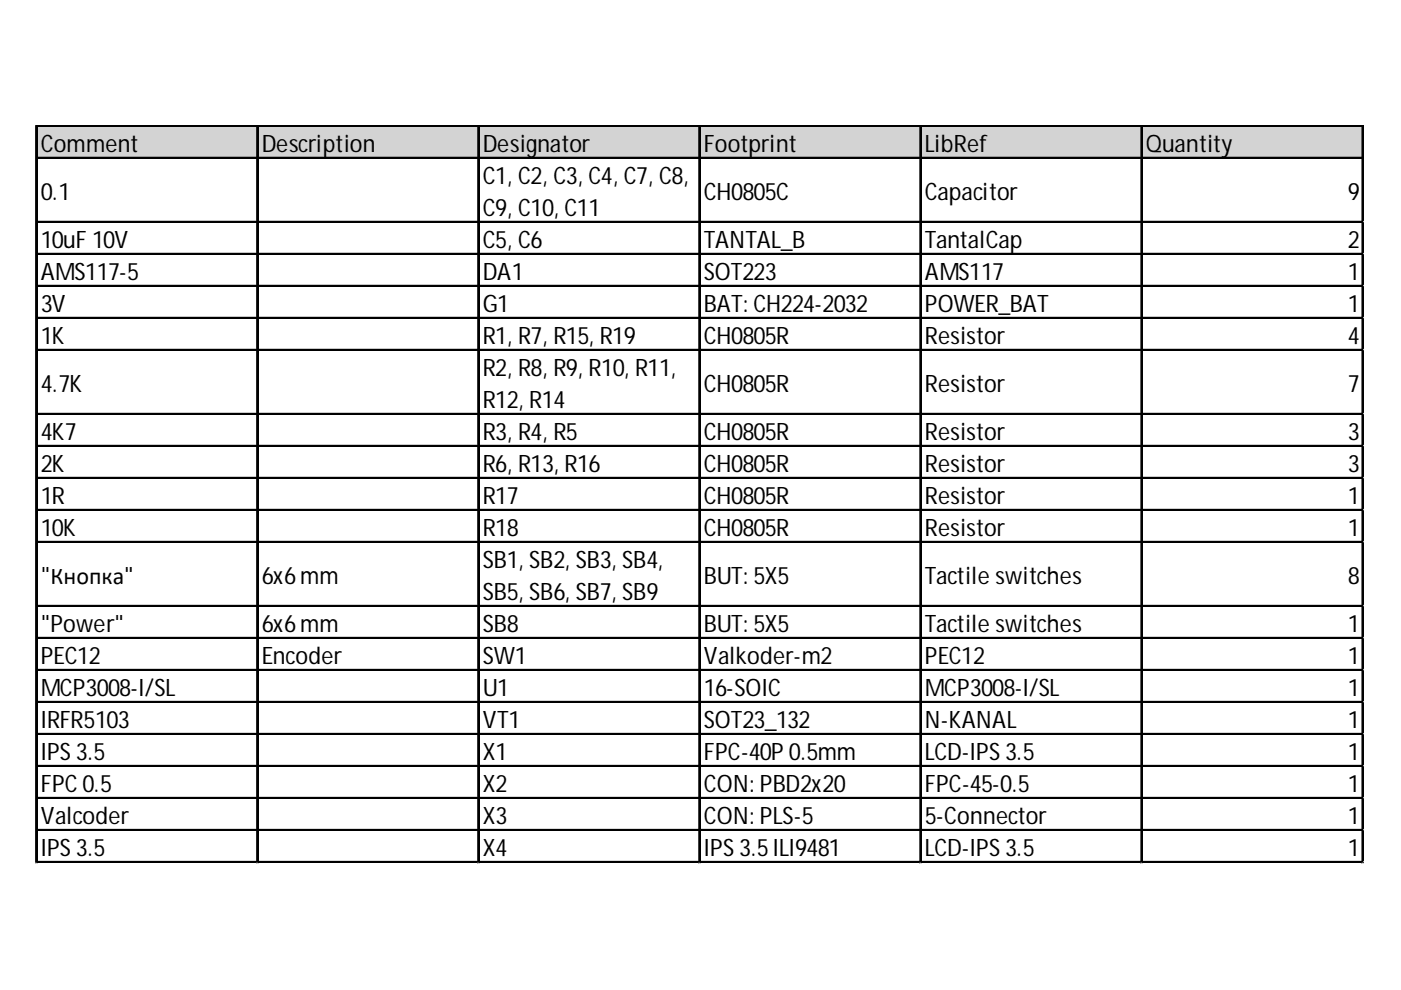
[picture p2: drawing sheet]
<svg xmlns="http://www.w3.org/2000/svg" width="297mm" height="210mm" viewBox="0 0 297 210" stroke-linecap="round" stroke-linejoin="round" font-family="sans-serif">
<defs><g id="words">
<g font-size="5.1">
<text x="8.6" y="32.1">Comment</text>
<text x="55.5" y="32.1">Description</text>
<text x="102.4" y="32.1">Designator</text>
<text x="149.2" y="32.1">Footprint</text>
<text x="196.1" y="32.1">LibRef</text>
<text x="243" y="32.1">Quantity</text>
<text x="102.4" y="38.9">C1, C2, C3, C4, C7, C8,</text>
<text x="8.6" y="42.3">0.1</text>
<text x="102.4" y="45.7">C9, C10, C11</text>
<text x="149.2" y="42.3">CH0805C</text>
<text x="196.1" y="42.3">Capacitor</text>
<text x="285.8" y="42.3">9</text>
<text x="8.6" y="52.5">10uF 10V</text>
<text x="102.4" y="52.5">C5, C6</text>
<text x="149.2" y="52.5">TANTAL_B</text>
<text x="196.1" y="52.5">TantalCap</text>
<text x="285.8" y="52.5">2</text>
<text x="8.6" y="59.3">AMS117-5</text>
<text x="102.4" y="59.3">DA1</text>
<text x="149.2" y="59.3">SOT223</text>
<text x="196.1" y="59.3">AMS117</text>
<text x="285.8" y="59.3">1</text>
<text x="8.6" y="66.1">3V</text>
<text x="102.4" y="66.1">G1</text>
<text x="149.2" y="66.1">BAT: CH224-2032</text>
<text x="196.1" y="66.1">POWER_BAT</text>
<text x="285.8" y="66.1">1</text>
<text x="8.6" y="72.9">1K</text>
<text x="102.4" y="72.9">R1, R7, R15, R19</text>
<text x="149.2" y="72.9">CH0805R</text>
<text x="196.1" y="72.9">Resistor</text>
<text x="285.8" y="72.9">4</text>
<text x="8.6" y="83">4.7K</text>
<text x="102.4" y="79.6">R2, R8, R9, R10, R11,</text>
<text x="149.2" y="83">CH0805R</text>
<text x="196.1" y="83">Resistor</text>
<text x="285.8" y="83">7</text>
<text x="102.4" y="86.4">R12, R14</text>
<text x="8.6" y="93.2">4K7</text>
<text x="102.4" y="93.2">R3, R4, R5</text>
<text x="149.2" y="93.2">CH0805R</text>
<text x="196.1" y="93.2">Resistor</text>
<text x="285.8" y="93.2">3</text>
<text x="8.6" y="100">2K</text>
<text x="102.4" y="100">R6, R13, R16</text>
<text x="149.2" y="100">CH0805R</text>
<text x="196.1" y="100">Resistor</text>
<text x="285.8" y="100">3</text>
<text x="8.6" y="106.8">1R</text>
<text x="102.4" y="106.8">R17</text>
<text x="149.2" y="106.8">CH0805R</text>
<text x="196.1" y="106.8">Resistor</text>
<text x="285.8" y="106.8">1</text>
<text x="8.6" y="113.6">10K</text>
<text x="102.4" y="113.6">R18</text>
<text x="149.2" y="113.6">CH0805R</text>
<text x="196.1" y="113.6">Resistor</text>
<text x="285.8" y="113.6">1</text>
<text x="8.6" y="123.8">&quot;Кнопка&quot;</text>
<text x="55.5" y="123.8">6x6mm</text>
<text x="102.4" y="120.4">SB1, SB2, SB3, SB4,</text>
<text x="149.2" y="123.8">BUT: 5X5</text>
<text x="196.1" y="123.8">Tactile switches</text>
<text x="285.8" y="123.8">8</text>
<text x="102.4" y="127.1">SB5, SB6, SB7, SB9</text>
<text x="8.6" y="133.9">&quot;Power&quot;</text>
<text x="55.5" y="133.9">6x6mm</text>
<text x="102.4" y="133.9">SB8</text>
<text x="149.2" y="133.9">BUT: 5X5</text>
<text x="196.1" y="133.9">Tactile switches</text>
<text x="285.8" y="133.9">1</text>
<text x="8.6" y="140.7">PEC12</text>
<text x="55.5" y="140.7">Encoder</text>
<text x="102.4" y="140.7">SW1</text>
<text x="149.2" y="140.7">Valkoder-m2</text>
<text x="196.1" y="140.7">PEC12</text>
<text x="285.8" y="140.7">1</text>
<text x="8.6" y="147.5">MCP3008-I/SL</text>
<text x="102.4" y="147.5">U1</text>
<text x="149.2" y="147.5">16-SOIC</text>
<text x="196.1" y="147.5">MCP3008-I/SL</text>
<text x="285.8" y="147.5">1</text>
<text x="8.6" y="154.3">IRFR5103</text>
<text x="102.4" y="154.3">VT1</text>
<text x="149.2" y="154.3">SOT23_132</text>
<text x="196.1" y="154.3">N-KANAL</text>
<text x="285.8" y="154.3">1</text>
<text x="8.6" y="161.1">IPS3.5</text>
<text x="102.4" y="161.1">X1</text>
<text x="149.2" y="161.1">FPC-40P0.5mm</text>
<text x="196.1" y="161.1">LCD-IPS3.5</text>
<text x="285.8" y="161.1">1</text>
<text x="8.6" y="167.9">FPC0.5</text>
<text x="102.4" y="167.9">X2</text>
<text x="149.2" y="167.9">CON: PBD2x20</text>
<text x="196.1" y="167.9">FPC-45-0.5</text>
<text x="285.8" y="167.9">1</text>
<text x="8.6" y="174.6">Valcoder</text>
<text x="102.4" y="174.6">X3</text>
<text x="149.2" y="174.6">CON: PLS-5</text>
<text x="196.1" y="174.6">5-Connector</text>
<text x="285.8" y="174.6">1</text>
<text x="8.6" y="181.4">IPS3.5</text>
<text x="102.4" y="181.4">X4</text>
<text x="149.2" y="181.4">IPS3.5ILI9481</text>
<text x="196.1" y="181.4">LCD-IPS3.5</text>
<text x="285.8" y="181.4">1</text>
</g>
</g></defs>
<path d="M7.9 26.9h281.3v6.8h-281.3z" fill="#d3d3d3"/>
<g fill="none" stroke="#000" stroke-width=".34">
<path d="M7.6 26.6v156.4M7.8 26.6v156.4M8 26.6h281.2M8 26.8h281.2M8 33.4h281.2M8 33.6h281.2M54.5 27v156M54.7 27v156M101.3 27v156M101.5 27v156M148.2 27v156M148.4 27v156"/>
<path d="M195.1 27v156M195.3 27v156M242 27v156M242.1 27v156M288.8 27v156M289 27v156M8 47h281.2M8 47.1h281.2M8 53.8h281.2M8 53.9h281.2M8 60.5h281.2M8 60.7h281.2"/>
<path d="M8 67.3h281.2M8 67.5h281.2M8 74.1h281.2M8 74.3h281.2M8 87.7h281.2M8 87.9h281.2M8 94.5h281.2M8 94.6h281.2M8 101.3h281.2M8 101.4h281.2M8 108h281.2M8 108.2h281.2"/>
<path d="M8 114.8h281.2M8 115h281.2M8 128.4h281.2M8 128.6h281.2M8 135.2h281.2M8 135.4h281.2M8 142h281.2M8 142.1h281.2M8 148.8h281.2M8 148.9h281.2M8 155.5h281.2M8 155.7h281.2"/>
<path d="M8 162.3h281.2M8 162.5h281.2M8 169.1h281.2M8 169.3h281.2M8 175.9h281.2M8 176.1h281.2M8 182.7h281.2M8 182.9h281.2"/>
</g>
<path d="M7.6 183v.1" fill="none" stroke="#d4d4d4" stroke-width=".34"/>
<path d="M7.6 183l.4 .1z" fill="#d4d4d4"/>
<path d="M54.5 183v.1" fill="none" stroke="#d4d4d4" stroke-width=".34"/>
<path d="M54.5 183l.3 .1z" fill="#d4d4d4"/>
<path d="M101.3 183v.1" fill="none" stroke="#d4d4d4" stroke-width=".34"/>
<path d="M101.3 183l.4 .1z" fill="#d4d4d4"/>
<path d="M148.2 183v.1" fill="none" stroke="#d4d4d4" stroke-width=".34"/>
<path d="M148.2 183l.4 .1z" fill="#d4d4d4"/>
<path d="M195.1 183v.1" fill="none" stroke="#d4d4d4" stroke-width=".34"/>
<path d="M195.1 183l.3 .1z" fill="#d4d4d4"/>
<path d="M242 183v.1" fill="none" stroke="#d4d4d4" stroke-width=".34"/>
<path d="M242 183l.3 .1z" fill="#d4d4d4"/>
<path d="M288.8 183v.1" fill="none" stroke="#d4d4d4" stroke-width=".34"/>
<path d="M288.8 183l.4 .1z" fill="#d4d4d4"/>
<path d="M289.2 47h.1" fill="none" stroke="#d4d4d4" stroke-width=".34"/>
<path d="M289.2 47v.3z" fill="#d4d4d4"/>
<path d="M289.2 53.8h.1" fill="none" stroke="#d4d4d4" stroke-width=".34"/>
<path d="M289.2 53.8v.3z" fill="#d4d4d4"/>
<path d="M289.2 60.5h.1" fill="none" stroke="#d4d4d4" stroke-width=".34"/>
<path d="M289.2 60.5v.4z" fill="#d4d4d4"/>
<path d="M289.2 67.3h.1" fill="none" stroke="#d4d4d4" stroke-width=".34"/>
<path d="M289.2 67.3v.4z" fill="#d4d4d4"/>
<path d="M289.2 74.1h.1" fill="none" stroke="#d4d4d4" stroke-width=".34"/>
<path d="M289.2 74.1v.4z" fill="#d4d4d4"/>
<path d="M289.2 87.7h.1" fill="none" stroke="#d4d4d4" stroke-width=".34"/>
<path d="M289.2 87.7v.3z" fill="#d4d4d4"/>
<path d="M289.2 94.5h.1" fill="none" stroke="#d4d4d4" stroke-width=".34"/>
<path d="M289.2 94.5v.3z" fill="#d4d4d4"/>
<path d="M289.2 101.3h.1" fill="none" stroke="#d4d4d4" stroke-width=".34"/>
<path d="M289.2 101.3v.3z" fill="#d4d4d4"/>
<path d="M289.2 108h.1" fill="none" stroke="#d4d4d4" stroke-width=".34"/>
<path d="M289.2 108v.4z" fill="#d4d4d4"/>
<path d="M289.2 114.8h.1" fill="none" stroke="#d4d4d4" stroke-width=".34"/>
<path d="M289.2 114.8v.4z" fill="#d4d4d4"/>
<path d="M289.2 128.4h.1" fill="none" stroke="#d4d4d4" stroke-width=".34"/>
<path d="M289.2 128.4v.3z" fill="#d4d4d4"/>
<path d="M289.2 135.2h.1" fill="none" stroke="#d4d4d4" stroke-width=".34"/>
<path d="M289.2 135.2v.3z" fill="#d4d4d4"/>
<path d="M289.2 142h.1" fill="none" stroke="#d4d4d4" stroke-width=".34"/>
<path d="M289.2 142v.3z" fill="#d4d4d4"/>
<path d="M289.2 148.8h.1" fill="none" stroke="#d4d4d4" stroke-width=".34"/>
<path d="M289.2 148.8v.3z" fill="#d4d4d4"/>
<path d="M289.2 155.5h.1" fill="none" stroke="#d4d4d4" stroke-width=".34"/>
<path d="M289.2 155.5v.4z" fill="#d4d4d4"/>
<path d="M289.2 162.3h.1" fill="none" stroke="#d4d4d4" stroke-width=".34"/>
<path d="M289.2 162.3v.4z" fill="#d4d4d4"/>
<path d="M289.2 169.1h.1" fill="none" stroke="#d4d4d4" stroke-width=".34"/>
<path d="M289.2 169.1v.4z" fill="#d4d4d4"/>
<path d="M289.2 175.9h.1" fill="none" stroke="#d4d4d4" stroke-width=".34"/>
<path d="M289.2 175.9v.3z" fill="#d4d4d4"/>
<path d="M289.2 182.7h.1" fill="none" stroke="#d4d4d4" stroke-width=".34"/>
<path d="M289.2 182.7v.3z" fill="#d4d4d4"/>
<use href="#words"/>
</svg>
